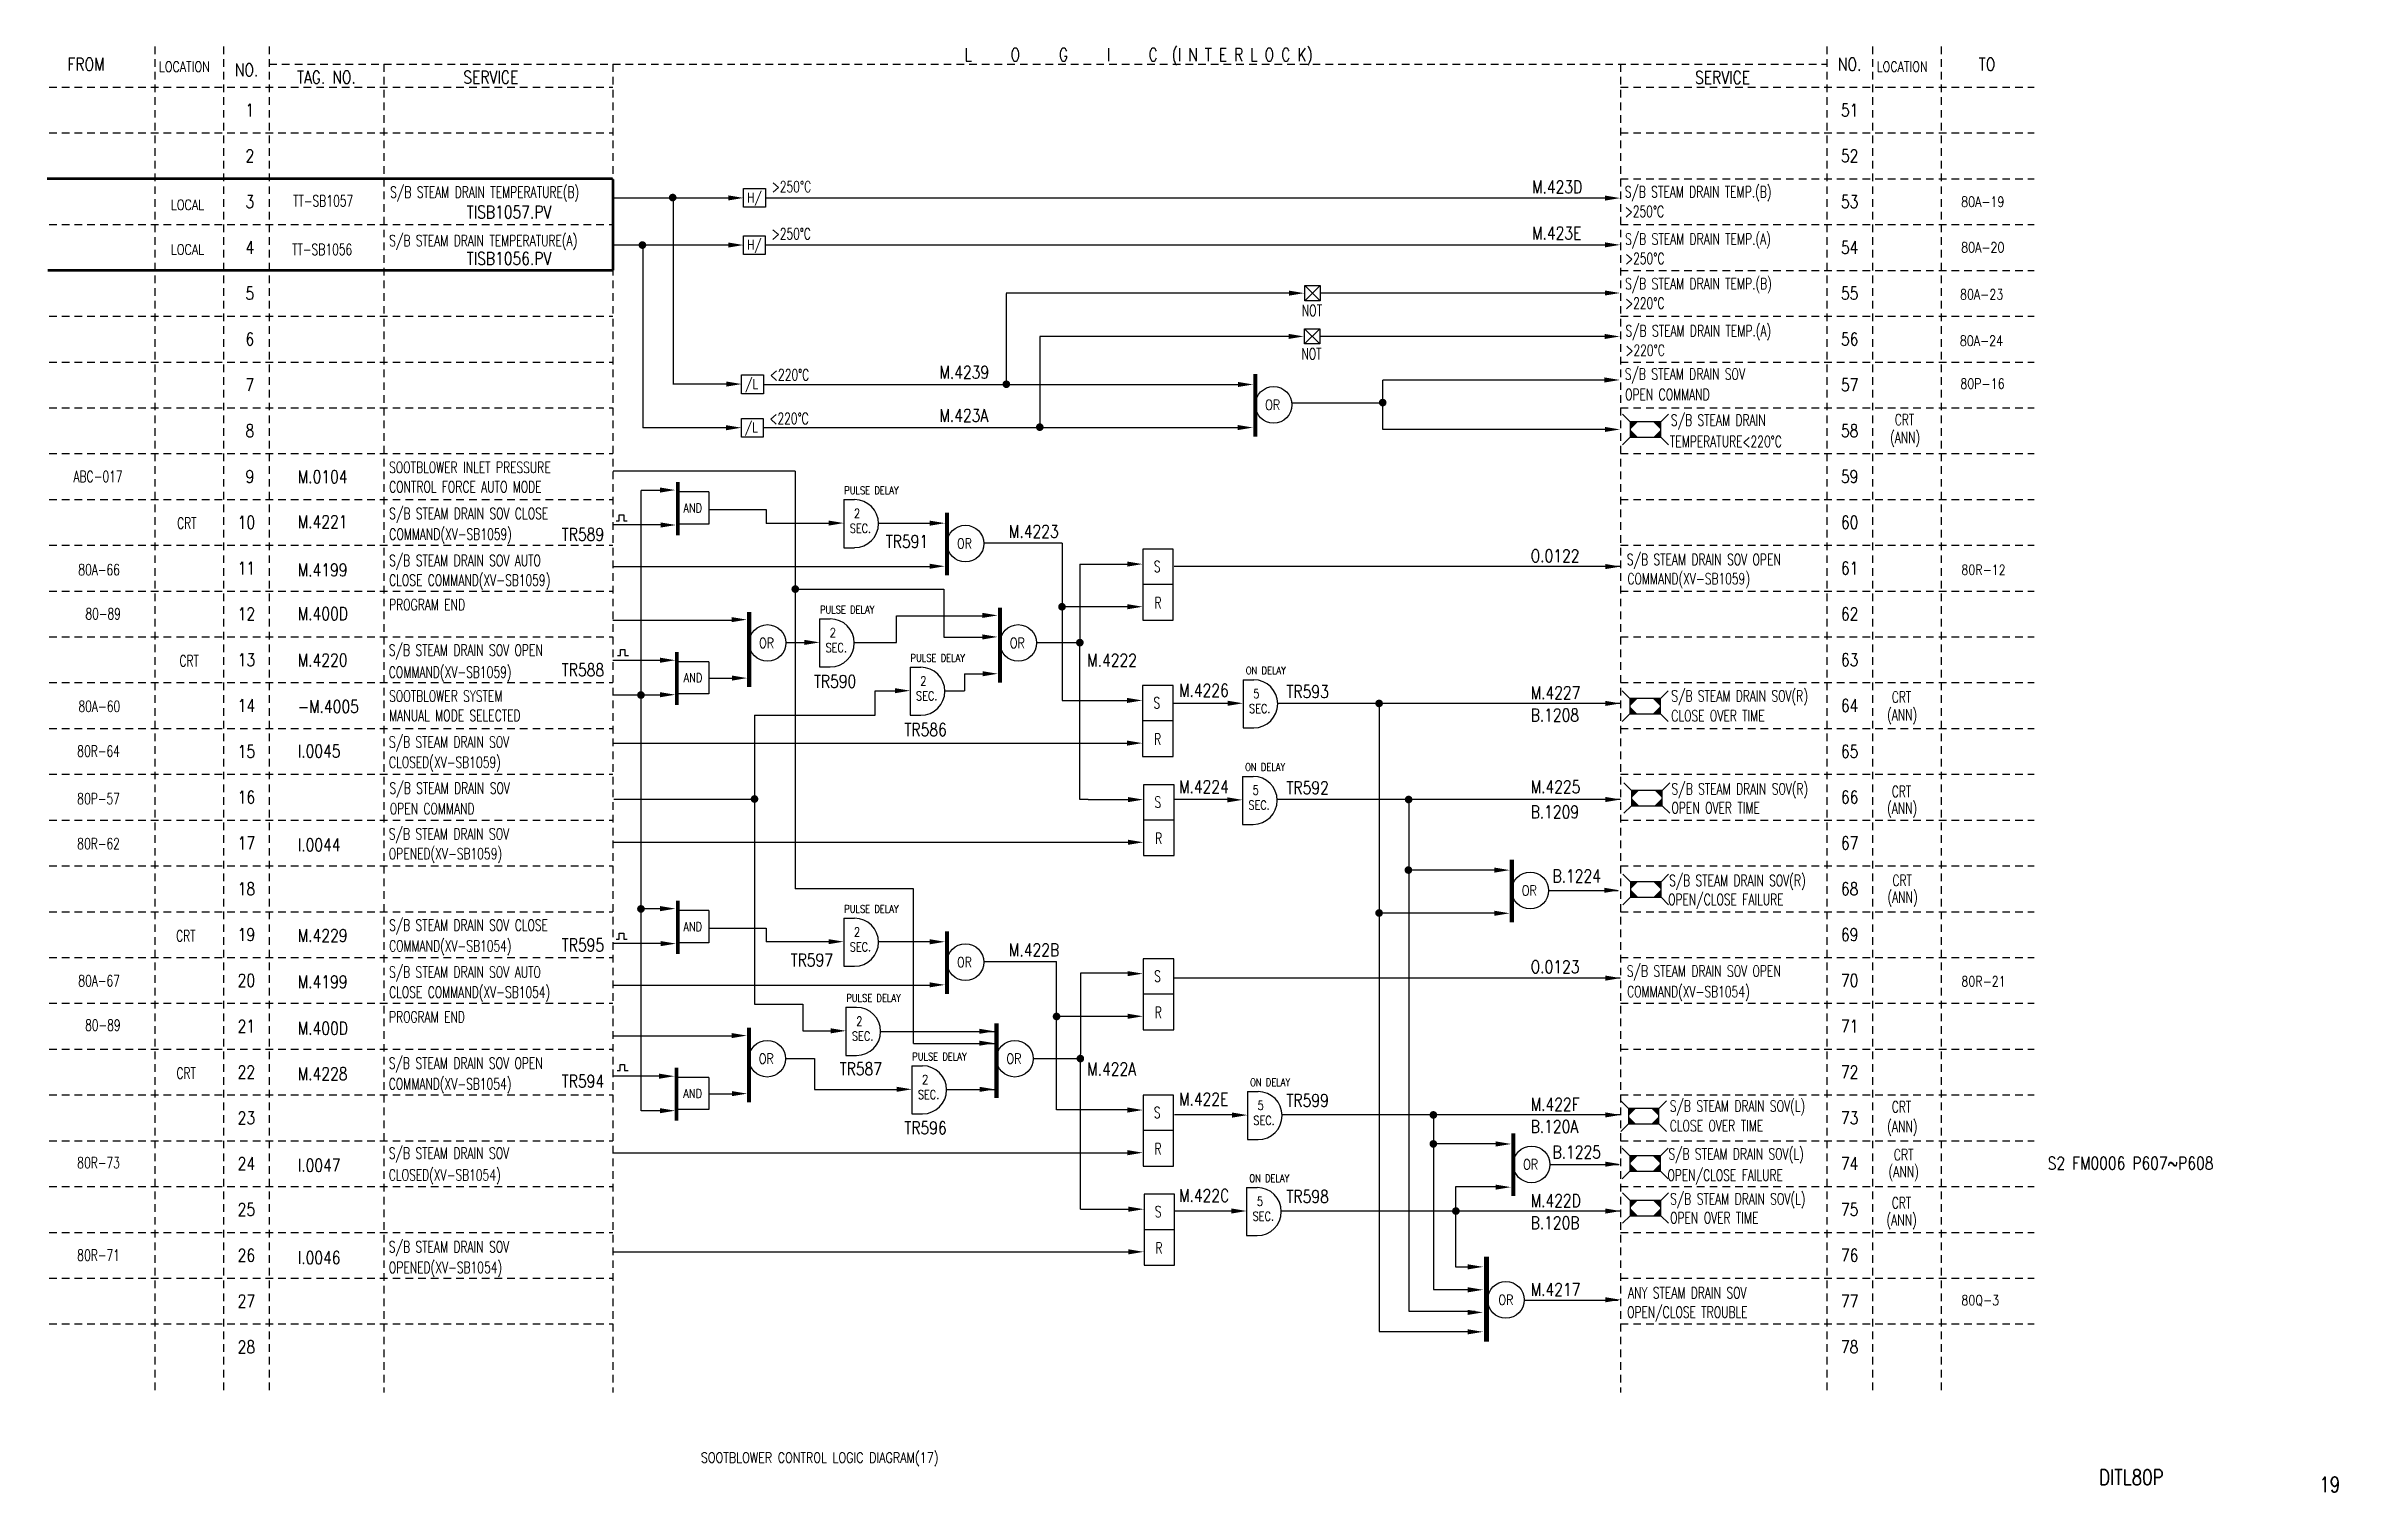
# Model space of a CAD drawing. Extents: x 10 to 460, y -301 to -17.
import ezdxf
from ezdxf.enums import TextEntityAlignment as Align

# ---------------------------------------------------------------- set-up
doc = ezdxf.new("R2010")
doc.units = 0
doc.header["$MEASUREMENT"] = 0
doc.linetypes.add('CENTER', pattern=[20, 8.8, -1, 0.4, -1, 8.8])
doc.linetypes.add('HIDDEN', pattern=[4, 1.5, -1, 1.5])
for name, color, linetype in [('CEN', 1, 'CENTER'), ('CON', 4, 'CONTINUOUS'), ('DCS', 7, 'CONTINUOUS'), ('HID', 2, 'HIDDEN')]:
    doc.layers.add(name, color=color, linetype=linetype)
doc.styles.add('ROMANS', font='romans', dxfattribs={"width": 0.8})

msp = doc.modelspace()

# ---------------------------------------------------------------- texts
at = {"layer": 'CON', "style": 'ROMANS'}
for s, height, width, p in [('L     O     G     I     C  (I N T E R L O C K)', 2.5, 0.8, (224.63, -18.86)), ('FROM', 2.5, 0.8, (17.84, -20.57)), ('NO.', 2.5, 0.8, (49.39, -21.68)), ('TAG. NO. ', 2.5, 0.8, (65.75, -23.12)), ('SERVICE', 2.5, 0.8, (97.36, -23.12)), ('SERVICE', 2.5, 0.8, (339.37, -23.16)), ('NO.', 2.5, 0.8, (364.34, -20.57)), ('TO', 2.5, 0.8, (391.34, -20.57)), (' 1', 2.5, 0.8, (49.34, -29.57)), ('51', 2.5, 0.8, (364.34, -29.57)), (' 2', 2.5, 0.8, (49.34, -38.57)), ('52', 2.5, 0.8, (364.34, -38.57)), (' 3', 2.5, 0.8, (49.34, -47.57)), ('TT-SB1057', 2.2, 0.7, (64.42, -47.42)), ('53', 2.5, 0.8, (364.34, -47.57)), (' 4', 2.5, 0.8, (49.34, -56.57)), ('TT-SB1056', 2.2, 0.7, (64.23, -56.95)), ('54', 2.5, 0.8, (364.34, -56.57)), (' 5', 2.5, 0.8, (49.34, -65.57)), ('55', 2.5, 0.8, (364.34, -65.57)), (' 6', 2.5, 0.8, (49.34, -74.57)), ('56', 2.5, 0.8, (364.34, -74.57)), (' 7', 2.5, 0.8, (49.34, -83.57)), ('57', 2.5, 0.8, (364.34, -83.57)), ('OR', 2, 0.8, (250.97, -87.49)), (' 8', 2.5, 0.8, (49.34, -92.57)), ('58', 2.5, 0.8, (364.34, -92.57)), (' 9', 2.5, 0.8, (49.34, -101.57)), ('59', 2.5, 0.8, (364.34, -101.57)), ('AND', 1.75, 0.8, (137.03, -107.76)), ('10', 2.5, 0.8, (49.34, -110.57)), ('60', 2.5, 0.8, (364.34, -110.57)), ('OR', 2, 0.8, (190.43, -114.74)), ('11', 2.5, 0.8, (49.34, -119.57)), ('S', 2.2, 0.7, (228.27, -119.25)), ('61', 2.5, 0.8, (364.34, -119.57)), ('R', 2.2, 0.7, (228.43, -126.39)), ('12', 2.5, 0.8, (49.34, -128.57)), ('PULSE DELAY', 1.5, 0.8, (167.39, -127.72)), ('62', 2.5, 0.8, (364.34, -128.57)), ('OR', 2, 0.8, (151.54, -134.27)), ('SEC.', 1.75, 0.8, (165.23, -135.19)), ('2', 1.8, 0.8, (164.57, -132.26)), ('OR', 2, 0.8, (200.81, -134.27)), ('13', 2.5, 0.8, (49.34, -137.57)), ('PULSE DELAY', 1.5, 0.8, (185.18, -137.21)), ('ON DELAY', 1.5, 0.8, (249.63, -139.68)), ('63', 2.5, 0.8, (364.34, -137.57)), ('AND', 1.75, 0.8, (137.08, -141.11)), ('SEC.', 1.75, 0.8, (183.02, -144.68)), ('2', 1.8, 0.8, (182.36, -141.75)), ('5', 1.8, 0.8, (247.78, -144.22)), ('14', 2.5, 0.8, (49.34, -146.57)), ('S', 2.2, 0.7, (228.22, -146.05)), ('SEC.', 1.75, 0.8, (248.44, -147.16)), ('64', 2.5, 0.8, (364.34, -146.57)), ('R', 2.2, 0.7, (228.39, -153.19)), ('15', 2.5, 0.8, (49.34, -155.57)), ('65', 2.5, 0.8, (364.34, -155.57)), ('ON DELAY', 1.5, 0.8, (249.51, -158.66)), ('16', 2.5, 0.8, (49.34, -164.57)), ('S', 2.2, 0.7, (228.43, -165.53)), ('SEC.', 1.75, 0.8, (248.32, -166.13)), ('5', 1.8, 0.8, (247.66, -163.19)), ('66', 2.5, 0.8, (364.34, -164.57)), ('17', 2.5, 0.8, (49.34, -173.57)), ('R', 2.2, 0.7, (228.59, -172.67)), ('67', 2.5, 0.8, (364.34, -173.57)), ('18', 2.5, 0.8, (49.34, -182.57)), ('OR', 2, 0.8, (301.39, -182.91)), ('68', 2.5, 0.8, (364.34, -182.57)), ('AND', 1.75, 0.8, (137.03, -190.01)), ('19', 2.5, 0.8, (49.34, -191.57)), ('69', 2.5, 0.8, (364.34, -191.57)), ('OR', 2, 0.8, (190.43, -196.99)), ('20', 2.5, 0.8, (49.34, -200.57)), ('S', 2.2, 0.7, (228.35, -199.72)), ('70', 2.5, 0.8, (364.34, -200.57)), ('PULSE DELAY', 1.5, 0.8, (172.57, -204.04)), ('R', 2.2, 0.7, (228.51, -206.86)), ('21', 2.5, 0.8, (49.34, -209.57)), ('SEC.', 1.75, 0.8, (170.42, -211.51)), ('2', 1.8, 0.8, (169.76, -208.58)), ('71', 2.5, 0.8, (364.34, -209.57)), ('OR', 2, 0.8, (151.48, -215.95)), ('PULSE DELAY', 1.5, 0.8, (185.52, -215.53)), ('OR', 2, 0.8, (200.14, -215.95)), ('22', 2.5, 0.8, (49.34, -218.57)), ('2', 1.8, 0.8, (182.71, -220.07)), ('ON DELAY', 1.5, 0.8, (250.48, -220.59)), ('72', 2.5, 0.8, (364.34, -218.57)), ('AND', 1.75, 0.8, (137.02, -222.79)), ('SEC.', 1.75, 0.8, (183.37, -223)), ('5', 1.8, 0.8, (248.63, -225.13)), ('23', 2.5, 0.8, (49.34, -227.57)), ('S', 2.2, 0.7, (228.3, -226.52)), ('SEC.', 1.75, 0.8, (249.29, -228.07)), ('73', 2.5, 0.8, (364.34, -227.57)), ('R', 2.2, 0.7, (228.47, -233.66)), ('24', 2.5, 0.8, (49.34, -236.57)), ('ON DELAY', 1.5, 0.8, (250.32, -239.44)), ('OR', 2, 0.8, (301.65, -236.72)), ('74', 2.5, 0.8, (364.34, -236.57)), ('5', 1.8, 0.8, (248.48, -243.98)), ('25', 2.5, 0.8, (49.34, -245.57)), ('S', 2.2, 0.7, (228.51, -246)), ('SEC.', 1.75, 0.8, (249.13, -246.91)), ('75', 2.5, 0.8, (364.34, -245.57)), ('R', 2.2, 0.7, (228.67, -253.14)), ('26', 2.5, 0.8, (49.34, -254.57)), ('76', 2.5, 0.8, (364.34, -254.57)), ('27', 2.5, 0.8, (49.34, -263.57)), ('OR', 2, 0.8, (296.8, -263.34)), ('77', 2.5, 0.8, (364.34, -263.57)), ('28', 2.5, 0.8, (49.34, -272.57)), ('78', 2.5, 0.8, (364.34, -272.57))]:
    msp.add_text(s, height=height, dxfattribs=dict(at, width=width)).set_placement(p, align=Align.MIDDLE)
for s, height, width, p in [('LOCATION', 2, 0.8, (32.15, -22.64)), ('LOCATION', 2, 0.8, (369.65, -22.64)), ('S/B STEAM DRAIN TEMPERATURE(B)', 2.2, 0.7, (77.6, -47.45)), ('S/B STEAM DRAIN TEMP.(B)', 2.2, 0.7, (320.15, -47.41)), ('LOCAL', 2, 0.8, (34.52, -49.79)), ('>250%%dC', 2.2, 0.7, (320.15, -51.24)), ('80A-19', 2, 0.8, (386.24, -49.18)), ('S/B STEAM DRAIN TEMPERATURE(A)', 2.2, 0.7, (77.41, -56.98)), ('S/B STEAM DRAIN TEMP.(A)', 2.2, 0.7, (320.22, -56.67)), ('LOCAL', 2, 0.8, (34.52, -58.56)), ('>250%%dC', 2.2, 0.7, (320.22, -60.49)), ('80A-20', 2, 0.8, (386.24, -58.15)), ('S/B STEAM DRAIN TEMP.(B)', 2.2, 0.7, (320.22, -65.44)), ('>220%%dC', 2.2, 0.7, (320.22, -69.27)), ('80A-23', 2, 0.8, (386.02, -67.39)), ('NOT', 2.2, 0.7, (256.72, -70.72)), ('S/B STEAM DRAIN TEMP.(A)', 2.2, 0.7, (320.29, -74.7)), ('NOT', 2.2, 0.7, (256.64, -79.22)), ('>220%%dC', 2.2, 0.7, (320.29, -78.53)), ('80A-24', 2, 0.8, (385.98, -76.49)), ('S/B STEAM DRAIN SOV', 2.2, 0.7, (320.16, -83.19)), ('OPEN COMMAND', 2.2, 0.7, (320.21, -87.23)), ('80P-16', 2, 0.8, (386.08, -84.93)), ('S/B STEAM DRAIN', 2.2, 0.7, (329.23, -92.24)), ('CRT', 2.2, 0.7, (373.22, -92.15)), ('TEMPERATURE<220%%DC', 2.2, 0.7, (329.03, -96.46)), ('(ANN)', 2.2, 0.7, (372.27, -95.68)), ('SOOTBLOWER INLET PRESSURE', 2.2, 0.7, (77.39, -101.53)), ('ABC-017', 2.2, 0.7, (15.38, -103.32)), ('CONTROL FORCE AUTO MODE', 2.2, 0.7, (77.39, -105.37)), ('S/B STEAM DRAIN SOV CLOSE', 2.2, 0.7, (77.42, -110.61)), ('CRT', 2.2, 0.7, (35.74, -112.5)), ('COMMAND(XV-SB1059)', 2.2, 0.7, (77.42, -114.65)), ('S/B STEAM DRAIN SOV AUTO', 2.2, 0.7, (77.39, -119.84)), ('S/B STEAM DRAIN SOV OPEN', 2.2, 0.7, (320.58, -119.65)), ('80A-66', 2.2, 0.7, (16.32, -121.64)), ('CLOSE COMMAND(XV-SB1059)', 2.2, 0.7, (77.39, -123.69)), ('COMMAND(XV-SB1059)', 2.2, 0.7, (320.68, -123.41)), ('80R-12', 2, 0.8, (386.29, -121.5)), ('PROGRAM END', 2.2, 0.7, (77.39, -128.51)), ('80-89', 2.2, 0.7, (17.7, -130.3)), ('S/B STEAM DRAIN SOV OPEN', 2.2, 0.7, (77.34, -137.44)), ('CRT', 2.2, 0.7, (36.19, -139.53)), ('COMMAND(XV-SB1059)', 2.2, 0.7, (77.34, -141.76)), ('SOOTBLOWER SYSTEM', 2.2, 0.7, (77.4, -146.46)), ('S/B STEAM DRAIN SOV(R)', 2.2, 0.7, (329.3, -146.45)), ('CRT', 2.2, 0.7, (372.63, -146.65)), ('80A-60', 2.2, 0.7, (16.36, -148.47)), ('MANUAL MODE SELECTED', 2.2, 0.7, (77.4, -150.3)), ('CLOSE OVER TIME', 2.2, 0.7, (329.3, -150.32)), ('(ANN)', 2.2, 0.7, (371.68, -150.17)), ('S/B STEAM DRAIN SOV', 2.2, 0.7, (77.36, -155.5)), ('80R-64', 2.2, 0.7, (16.12, -157.28)), ('CLOSED(XV-SB1059)', 2.2, 0.7, (77.36, -159.48)), ('S/B STEAM DRAIN SOV', 2.2, 0.7, (77.48, -164.55)), ('S/B STEAM DRAIN SOV(R)', 2.2, 0.7, (329.35, -164.72)), ('80P-57', 2.2, 0.7, (16.12, -166.62)), ('OPEN COMMAND', 2.2, 0.7, (77.53, -168.6)), ('OPEN OVER TIME', 2.2, 0.7, (329.34, -168.42)), ('(ANN)', 2.2, 0.7, (371.68, -168.49)), ('CRT', 2.2, 0.7, (372.63, -165.2)), ('S/B STEAM DRAIN SOV', 2.2, 0.7, (77.34, -173.56)), ('80R-62', 2.2, 0.7, (16.12, -175.46)), ('OPENED(XV-SB1059)', 2.2, 0.7, (77.34, -177.43)), ('S/B STEAM DRAIN SOV(R)', 2.2, 0.7, (328.85, -182.72)), ('CRT', 2.2, 0.7, (372.73, -182.67)), ('OPEN/CLOSE FAILURE', 2.2, 0.7, (328.66, -186.42)), ('(ANN)', 2.2, 0.7, (371.77, -185.96)), ('S/B STEAM DRAIN SOV CLOSE', 2.2, 0.7, (77.37, -191.46)), ('CRT', 2.2, 0.7, (35.52, -193.58)), ('COMMAND(XV-SB1054)', 2.2, 0.7, (77.37, -195.56)), ('S/B STEAM DRAIN SOV AUTO', 2.2, 0.7, (77.38, -200.69)), ('S/B STEAM DRAIN SOV OPEN', 2.2, 0.7, (320.57, -200.49)), ('80A-67', 2.2, 0.7, (16.32, -202.4)), ('CLOSE COMMAND(XV-SB1054)', 2.2, 0.7, (77.38, -204.64)), ('COMMAND(XV-SB1054)', 2.2, 0.7, (320.62, -204.54)), ('80R-21', 2, 0.8, (386.29, -202.35)), ('PROGRAM END', 2.2, 0.7, (77.36, -209.51)), ('80-89', 2.2, 0.7, (17.65, -211.12)), ('S/B STEAM DRAIN SOV OPEN', 2.2, 0.7, (77.33, -218.59)), ('CRT', 2.2, 0.7, (35.6, -220.57)), ('COMMAND(XV-SB1054)', 2.2, 0.7, (77.33, -222.66)), ('S/B STEAM DRAIN SOV(L)', 2.2, 0.7, (329.01, -227.01)), ('CRT', 2.2, 0.7, (372.63, -227.17)), ('CLOSE OVER TIME', 2.2, 0.7, (329.01, -230.88)), ('(ANN)', 2.2, 0.7, (371.73, -231.03)), ('S/B STEAM DRAIN SOV', 2.2, 0.7, (77.34, -236.27)), ('S/B STEAM DRAIN SOV(L)', 2.2, 0.7, (328.73, -236.43)), ('CRT', 2.2, 0.7, (373.04, -236.57)), ('80R-73', 2.2, 0.7, (16.12, -238.13)), ('CLOSED(XV-SB1054)', 2.2, 0.7, (77.34, -240.56)), ('OPEN/CLOSE FAILURE', 2.2, 0.7, (328.54, -240.59)), ('(ANN)', 2.2, 0.7, (371.99, -239.92)), ('S/B STEAM DRAIN SOV(L)', 2.2, 0.7, (329.07, -245.27)), ('CRT', 2.2, 0.7, (372.63, -246.05)), ('OPEN OVER TIME', 2.2, 0.7, (329.06, -248.98)), ('(ANN)', 2.2, 0.7, (371.59, -249.4)), ('S/B STEAM DRAIN SOV', 2.2, 0.7, (77.35, -254.69)), ('80R-71', 2.2, 0.7, (16.12, -256.31)), ('OPENED(XV-SB1054)', 2.2, 0.7, (77.35, -258.72)), ('ANY STEAM DRAIN SOV', 2.2, 0.7, (320.79, -263.7)), ('OPEN/CLOSE TROUBLE', 2.2, 0.7, (320.6, -267.52)), ('80Q-3', 2, 0.8, (386.29, -265.01))]:
    msp.add_text(s, height=height, dxfattribs=dict(at, width=width)).set_placement(p, align=Align.BOTTOM_LEFT)
at = {"layer": 'CON', "lineweight": 9, "style": 'ROMANS', "width": 0.7}
for s, p in [('>250%%dC ', (152.57, -45.72)), ('>250%%dC', (152.54, -54.97)), ('<220%%dC', (152.2, -82.69)), ('<220%%dC', (152.1, -91.27))]:
    msp.add_text(s, height=2.2, dxfattribs=at).set_placement(p)
at = {"layer": 'CON', "linetype": 'ByBlock', "style": 'ROMANS', "width": 0.8}
for s, p in [('H/', (147.73, -47.71)), ('H/', (147.71, -56.97)), ('/L', (147.34, -84.34)), ('/L', (147.28, -92.87))]:
    msp.add_text(s, height=1.9, dxfattribs=at).set_placement(p)
at = {"layer": 'CON', "color": 4, "style": 'ROMANS', "width": 0.8}
for s, height, p in [('PULSE DELAY', 1.5, (172.15, -104.28)), ('2', 1.8, (169.33, -108.81)), ('SEC.', 1.75, (169.99, -111.75)), ('PULSE DELAY', 1.5, (172.15, -186.52)), ('SEC.', 1.75, (169.99, -193.99)), ('2', 1.8, (169.33, -191.06))]:
    msp.add_text(s, height=height, dxfattribs=at).set_placement(p, align=Align.MIDDLE)
at = {"layer": 'CON', "lineweight": 9, "style": 'ROMANS', "width": 0.8}
msp.add_text('SOOTBLOWER CONTROL LOGIC DIAGRAM(17)', height=2, dxfattribs=at).set_placement((138.65, -294.33), align=Align.MIDDLE_LEFT)
for s, p in [('DITL80P', (413.37, -300.59)), ('19', (456.61, -302.02))]:
    msp.add_text(s, height=3, dxfattribs=at).set_placement(p, align=Align.BOTTOM_LEFT)
at = {"layer": 'DCS', "style": 'ROMANS', "width": 0.8}
for s, p in [('M.423D', (301.94, -46.67)), ('TISB1057.PV', (92.63, -51.61)), ('M.423E', (301.94, -55.73)), ('TISB1056.PV', (92.63, -60.74)), ('M.4239', (185.5, -83.09)), ('M.423A', (185.5, -91.56)), ('M.0104', (59.44, -103.61)), ('M.4221', (59.44, -112.45)), ('TR589', (111.31, -114.94)), ('M.4223', (199.16, -114.35)), ('TR591', (174.97, -116.33)), ('O.0122', (301.66, -119.15)), ('M.4199', (59.44, -121.93)), ('M.400D', (59.44, -130.51)), ('M.4220', (59.44, -139.63)), ('TR588', (111.31, -141.56)), ('M.4222', (214.54, -139.67)), ('TR590', (160.85, -143.82)), ('M.4226', (232.58, -145.58)), ('TR593', (253.69, -145.83)), ('M.4227', (301.66, -146.05)), ('-M.4005', (59.44, -148.75)), ('B.1208', (301.66, -150.44)), ('TR586', (178.64, -153.31)), ('I.0045', (59.44, -157.51)), ('M.4224', (232.58, -164.52)), ('TR592', (253.69, -164.71)), ('M.4225', (301.66, -164.53)), ('B.1209', (301.66, -169.47)), ('I.0044', (59.44, -175.94)), ('B.1224', (305.96, -182.06)), ('M.4229', (59.44, -193.74)), ('TR595', (111.31, -195.62)), ('M.422B', (199.16, -196.59)), ('TR597', (156.28, -198.57)), ('O.0123', (301.66, -199.89)), ('M.4199', (59.44, -202.85)), ('M.400D', (59.44, -211.97)), ('M.4228', (59.44, -220.91)), ('TR594', (111.31, -222.38)), ('TR587', (165.91, -219.94)), ('M.422A', (214.54, -219.98)), ('M.422E', (232.58, -225.89)), ('TR599', (253.69, -226.15)), ('M.422F', (301.66, -226.92)), ('TR596', (178.62, -231.55)), ('B.120A', (301.66, -231.28)), ('B.1225', (305.96, -236.3)), ('I.0047', (59.44, -238.89)), ('M.422C', (232.58, -244.84)), ('TR598', (253.69, -245.02)), ('M.422D', (301.66, -245.85)), ('B.120B', (301.66, -250.2)), ('I.0046', (59.44, -257.04)), ('M.4217', (301.66, -263.29))]:
    msp.add_text(s, height=2.5, dxfattribs=at).set_placement(p, align=Align.BOTTOM_LEFT)
at = {"layer": 'DCS', "lineweight": 15, "style": 'ROMANS', "width": 0.8}
msp.add_text('S2 FM0006 P607~P608', height=2.5, dxfattribs=at).set_placement((403.25, -238.49), align=Align.BOTTOM_LEFT)

# ---------------------------------------------------------------- blocks, each defined once
blk = doc.blocks.new('LEADER')
at = {"layer": 'CON'}
blk.add_solid([(0.85, -0.57), (0.85, -1.57), (3.85, -1.07)], dxfattribs=at)

# ---------------------------------------------------------------- linework, layer by layer
at = {"layer": 'CEN', "const_width": 0.5}
for points in [[(10.19, -43.04), (121.3, -43.04)], [(121.36, -61.08), (121.36, -43.17)], [(10.27, -61.06), (121.38, -61.06)]]:
    msp.add_lwpolyline(points, dxfattribs=at)
at = {"layer": 'CON'}
for p, q in [((145.08, -46.85), (121.34, -46.85)), ((133.17, -46.86), (133.17, -83.42)), ((317.74, -46.86), (151.3, -46.86)), ((145.06, -56.11), (121.34, -56.11)), ((127.21, -56.11), (127.21, -92)), ((151.26, -56.06), (317.47, -56.06)), ((255.66, -65.54), (198.64, -65.54)), ((198.64, -65.61), (198.64, -83.52)), ((257.3, -64.02), (260.3, -64.02)), ((260.3, -64.02), (257.3, -67.02)), ((257.3, -64.02), (260.3, -67.02)), ((257.3, -67.02), (257.3, -64.02)), ((260.3, -67.02), (257.3, -67.02)), ((260.3, -64.02), (260.3, -67.02)), ((316.98, -65.52), (260.35, -65.52)), ((255.66, -74.06), (205.23, -74.06)), ((205.23, -74.06), (205.23, -91.91)), ((257.22, -72.52), (260.22, -72.52)), ((260.22, -72.52), (257.22, -75.52)), ((257.22, -72.52), (260.22, -75.52)), ((257.22, -75.52), (257.22, -72.52)), ((260.22, -75.52), (257.22, -75.52)), ((260.22, -72.52), (260.22, -75.52)), ((317, -74.06), (260.23, -74.06)), ((144.83, -83.42), (133.11, -83.42)), ((150.92, -83.52), (245.25, -83.52)), ((272.63, -92.33), (272.63, -82.61)), ((317.48, -82.61), (272.63, -82.61)), ((254.85, -87.06), (272.63, -87.06)), ((321.24, -90.84), (319.74, -89.34)), ((327.24, -90.84), (328.74, -89.34)), ((144.56, -92), (127.21, -92)), ((150.92, -91.91), (245.25, -91.91)), ((317.57, -92.33), (272.63, -92.33)), ((321.24, -93.84), (319.74, -95.34)), ((321.24, -90.84), (321.24, -93.84)), ((327.24, -90.84), (321.24, -90.84)), ((321.24, -93.84), (327.24, -93.84)), ((327.24, -93.84), (327.24, -90.84)), ((327.24, -93.84), (328.74, -95.34)), ((157.18, -100.55), (121.4, -100.55)), ((157.18, -100.55), (157.18, -182.57)), ((131.87, -104.29), (126.89, -104.29)), ((126.89, -226.19), (126.89, -104.29)), ((140.18, -104.61), (133.84, -104.61)), ((140.18, -104.61), (140.18, -110.91)), ((140.23, -108.07), (151.47, -108.07)), ((151.47, -108.07), (151.47, -110.77)), ((132.35, -111.09), (121.4, -111.09)), ((121.97, -110.26), (122.61, -110.26)), ((122.61, -109.08), (123.47, -109.08)), ((122.61, -110.26), (122.61, -109.08)), ((123.47, -109.08), (123.47, -110.26)), ((123.47, -110.26), (124.18, -110.26)), ((140.18, -110.91), (133.84, -110.91)), ((164.65, -110.77), (151.47, -110.77)), ((185.36, -110.77), (173.55, -110.77)), ((194.22, -114.63), (209.59, -114.63)), ((209.6, -114.64), (209.6, -145.59)), ((225.47, -115.84), (225.47, -129.78)), ((231.46, -115.84), (225.47, -115.84)), ((231.46, -129.78), (231.46, -115.84)), ((213.07, -118.78), (223, -118.78)), ((213.09, -118.78), (213.09, -134.21)), ((319.34, -119.26), (231.62, -119.26)), ((157.18, -123.69), (186.36, -123.69)), ((186.36, -123.69), (186.36, -133.16)), ((231.46, -122.8), (225.47, -122.8)), ((121.34, -129.76), (146.13, -129.76)), ((161.96, -129.54), (164.06, -129.54)), ((161.96, -129.54), (161.96, -138.99)), ((177.04, -128.91), (195.39, -128.91)), ((177.04, -134.2), (177.04, -128.91)), ((209.63, -127.1), (223.26, -127.1)), ((225.47, -129.78), (231.46, -129.78)), ((155.32, -134.2), (160.1, -134.2)), ((168.77, -134.2), (177.04, -134.2)), ((186.36, -133.16), (195.39, -133.16)), ((204.58, -134.2), (213.09, -134.2)), ((213.07, -165.03), (213.07, -134.18)), ((131.92, -137.71), (121.35, -137.71)), ((122.23, -136.76), (122.87, -136.76)), ((122.87, -135.58), (123.73, -135.58)), ((122.87, -136.76), (122.87, -135.58)), ((123.73, -135.58), (123.73, -136.76)), ((123.73, -136.76), (124.44, -136.76)), ((140.23, -137.96), (133.88, -137.96)), ((140.23, -137.96), (140.23, -144.26)), ((161.96, -138.99), (164.06, -138.99)), ((179.75, -139.03), (181.85, -139.03)), ((179.75, -139.03), (179.75, -148.48)), ((140.23, -141.19), (145.99, -141.19)), ((172.89, -143.69), (177.89, -143.69)), ((172.89, -148.45), (172.89, -143.69)), ((186.57, -143.69), (190.41, -143.69)), ((190.41, -140.34), (195.25, -140.34)), ((190.41, -140.34), (190.41, -143.69)), ((225.43, -142.64), (225.43, -156.57)), ((231.42, -142.64), (225.43, -142.64)), ((231.42, -156.57), (231.42, -142.64)), ((245.16, -141.5), (247.26, -141.5)), ((245.16, -141.5), (245.16, -150.95)), ((321.16, -145.2), (319.66, -143.7)), ((327.16, -145.2), (328.66, -143.7)), ((131.83, -144.51), (121.38, -144.51)), ((140.23, -144.26), (133.88, -144.26)), ((149.18, -148.45), (149.18, -205.22)), ((149.18, -148.45), (172.89, -148.45)), ((179.75, -148.48), (181.85, -148.48)), ((209.63, -145.59), (223.49, -145.59)), ((243.66, -146.15), (231.5, -146.15)), ((319.34, -146.15), (251.99, -146.15)), ((271.9, -145.93), (271.9, -269.56)), ((321.16, -148.2), (319.66, -149.7)), ((321.16, -145.2), (321.16, -148.2)), ((327.16, -145.2), (321.16, -145.2)), ((321.16, -148.2), (327.16, -148.2)), ((327.16, -148.2), (327.16, -145.2)), ((327.16, -148.2), (328.66, -149.7)), ((231.42, -149.6), (225.43, -149.6)), ((245.16, -150.95), (247.26, -150.95)), ((121.34, -153.95), (222.58, -153.95)), ((225.43, -156.57), (231.42, -156.57)), ((225.63, -162.12), (225.63, -176.05)), ((231.62, -162.12), (225.63, -162.12)), ((231.62, -176.05), (231.62, -162.12)), ((245.05, -160.48), (247.15, -160.48)), ((245.05, -160.48), (245.05, -169.93)), ((321.5, -163.24), (320, -161.74)), ((327.5, -163.24), (329, -161.74)), ((121.54, -164.99), (149.13, -164.99)), ((214.7, -165.03), (213.07, -165.03)), ((214.7, -165.03), (223.16, -165.03)), ((243.66, -165.03), (231.65, -165.03)), ((319.34, -165.03), (251.85, -165.03)), ((277.71, -164.81), (277.71, -265.58)), ((321.5, -166.24), (320, -167.74)), ((321.5, -163.24), (321.5, -166.24)), ((327.5, -163.24), (321.5, -163.24)), ((321.5, -166.24), (327.5, -166.24)), ((327.5, -166.24), (327.5, -163.24)), ((327.5, -166.24), (329, -167.74)), ((231.62, -169.08), (225.63, -169.08)), ((245.05, -169.93), (247.15, -169.93)), ((121.34, -173.38), (223.45, -173.38)), ((225.63, -176.05), (231.62, -176.05)), ((295.42, -178.9), (277.52, -178.9)), ((321.28, -181.2), (319.78, -179.7)), ((327.28, -181.2), (328.78, -179.7)), ((180.43, -182.57), (157.18, -182.57)), ((180.43, -212.94), (180.43, -182.57)), ((305.16, -182.9), (318.83, -182.9)), ((321.28, -184.2), (319.78, -185.7)), ((321.28, -181.2), (321.28, -184.2)), ((327.28, -181.2), (321.28, -181.2)), ((321.28, -184.2), (327.28, -184.2)), ((327.28, -184.2), (327.28, -181.2)), ((327.28, -184.2), (328.78, -185.7)), ((131.87, -186.54), (126.89, -186.54)), ((140.18, -186.86), (133.84, -186.86)), ((140.18, -186.86), (140.18, -193.16)), ((295.54, -187.33), (271.7, -187.33)), ((132.35, -193.33), (121.4, -193.33)), ((121.97, -192.5), (122.61, -192.5)), ((122.61, -191.32), (123.47, -191.32)), ((122.61, -192.5), (122.61, -191.32)), ((123.47, -191.32), (123.47, -192.5)), ((123.47, -192.5), (124.18, -192.5)), ((140.18, -193.16), (133.84, -193.16)), ((140.23, -190.32), (151.47, -190.32)), ((151.47, -190.32), (151.47, -193.02)), ((164.65, -193.02), (151.47, -193.02)), ((185.36, -193.02), (173.55, -193.02)), ((194.22, -196.87), (208.5, -196.87)), ((208.49, -226.03), (208.49, -196.87)), ((225.55, -196.31), (225.55, -210.25)), ((231.54, -196.31), (225.55, -196.31)), ((231.54, -210.25), (231.54, -196.31)), ((213.23, -199.16), (213.23, -215.06)), ((223.73, -199.16), (213.25, -199.16)), ((319.34, -200.12), (231.55, -200.12)), ((149.18, -205.22), (158.67, -205.22)), ((158.67, -205.22), (158.67, -210.47)), ((167.14, -205.86), (169.24, -205.86)), ((167.14, -205.86), (167.14, -215.31)), ((231.54, -203.27), (225.55, -203.27)), ((121.28, -211.44), (146.02, -211.44)), ((158.67, -210.47), (165.68, -210.47)), ((173.96, -210.6), (196.55, -210.6)), ((223.31, -207.69), (208.49, -207.69)), ((225.55, -210.25), (231.54, -210.25)), ((155.27, -215.94), (160.93, -215.94)), ((160.93, -215.94), (160.93, -222.02)), ((167.14, -215.31), (169.24, -215.31)), ((180.43, -212.94), (196.55, -212.94)), ((203.93, -215.94), (213.2, -215.94)), ((213.2, -245.52), (213.2, -215.04)), ((131.86, -219.39), (121.29, -219.39)), ((122.17, -218.29), (122.81, -218.29)), ((122.81, -217.11), (123.66, -217.11)), ((122.81, -218.29), (122.81, -217.11)), ((123.66, -217.11), (123.66, -218.29)), ((123.66, -218.29), (124.38, -218.29)), ((140.17, -219.64), (133.82, -219.64)), ((140.17, -219.64), (140.17, -225.94)), ((180.09, -217.35), (182.19, -217.35)), ((180.09, -217.35), (180.09, -226.8)), ((140.17, -222.87), (145.82, -222.87)), ((160.93, -222.02), (178.63, -222.02)), ((186.91, -222.02), (196.35, -222.02)), ((225.51, -223.11), (225.51, -237.04)), ((231.5, -223.11), (225.51, -223.11)), ((231.5, -237.04), (231.5, -223.11)), ((246.02, -222.41), (248.12, -222.41)), ((246.02, -222.41), (246.02, -231.86)), ((320.88, -225.75), (319.38, -224.25)), ((326.88, -225.75), (328.38, -224.25)), ((131.77, -226.19), (126.89, -226.19)), ((140.17, -225.94), (133.82, -225.94)), ((180.09, -226.8), (182.19, -226.8)), ((223.06, -226.03), (208.49, -226.03)), ((243.66, -227), (231.7, -227)), ((319.34, -227), (252.87, -227)), ((282.55, -226.78), (282.55, -261.31)), ((320.88, -228.75), (319.38, -230.25)), ((320.88, -225.75), (320.88, -228.75)), ((326.88, -225.75), (320.88, -225.75)), ((320.88, -228.75), (326.88, -228.75)), ((326.88, -228.75), (326.88, -225.75)), ((326.88, -228.75), (328.38, -230.25)), ((231.5, -230.07), (225.51, -230.07)), ((246.02, -231.86), (248.12, -231.86)), ((296.07, -232.71), (282.59, -232.71)), ((321.16, -235.05), (319.66, -233.55)), ((327.16, -235.05), (328.66, -233.55)), ((121.34, -234.45), (223.77, -234.45)), ((225.51, -237.04), (231.5, -237.04)), ((305.43, -236.71), (319, -236.71)), ((321.16, -238.05), (319.66, -239.55)), ((321.16, -235.05), (321.16, -238.05)), ((327.16, -235.05), (321.16, -235.05)), ((321.16, -238.05), (327.16, -238.05)), ((327.16, -238.05), (327.16, -235.05)), ((327.16, -238.05), (328.66, -239.55)), ((225.71, -242.59), (225.71, -256.52)), ((231.7, -242.59), (225.71, -242.59)), ((231.7, -256.52), (231.7, -242.59)), ((245.86, -241.26), (247.96, -241.26)), ((245.86, -241.26), (245.86, -250.71)), ((286.91, -241.14), (286.91, -256.87)), ((296.21, -241.14), (286.92, -241.14)), ((321.22, -243.8), (319.72, -242.3)), ((327.22, -243.8), (328.72, -242.3)), ((213.2, -245.52), (223.91, -245.52)), ((243.66, -245.89), (231.6, -245.89)), ((319.34, -245.89), (252.79, -245.89)), ((321.22, -246.8), (319.72, -248.3)), ((321.22, -243.8), (321.22, -246.8)), ((327.22, -243.8), (321.22, -243.8)), ((321.22, -246.8), (327.22, -246.8)), ((327.22, -246.8), (327.22, -243.8)), ((327.22, -246.8), (328.72, -248.3)), ((231.7, -249.55), (225.71, -249.55)), ((245.86, -250.71), (247.96, -250.71)), ((121.34, -253.89), (223.75, -253.89)), ((225.71, -256.52), (231.7, -256.52)), ((286.91, -256.87), (290.79, -256.87)), ((277.71, -265.58), (290.79, -265.58)), ((282.55, -261.31), (290.31, -261.31)), ((300.34, -263.38), (318.83, -263.38)), ((271.9, -269.56), (290.79, -269.56))]:
    msp.add_line(p, q, dxfattribs=at)
at = {"layer": 'CON', "color": 4}
for p, q in [((166.72, -106.1), (168.82, -106.1)), ((166.72, -106.1), (166.72, -115.55)), ((166.72, -115.55), (168.82, -115.55)), ((121.34, -119.26), (184.75, -119.26)), ((166.72, -188.34), (168.82, -188.34)), ((166.72, -188.34), (166.72, -197.79)), ((166.72, -197.79), (168.82, -197.79)), ((121.38, -201.51), (184.75, -201.51))]:
    msp.add_line(p, q, dxfattribs=at)
at = {"layer": 'CON'}
for points in [[(147.04, -44.99), (151.31, -44.99), (151.31, -48.67), (147.04, -48.67)], [(147.01, -54.25), (151.28, -54.25), (151.28, -57.93), (147.01, -57.93)], [(146.65, -81.62), (150.91, -81.62), (150.91, -85.3), (146.65, -85.3)], [(146.59, -90.15), (150.86, -90.15), (150.86, -93.83), (146.59, -93.83)]]:
    msp.add_lwpolyline(points, close=True, dxfattribs=at)
at = {"layer": 'CON', "const_width": 0.75}
for points in [[(132.73, -46.76, 1), (133.48, -46.76, 1)], [(126.78, -56.1, 1), (127.53, -56.1, 1)], [(198.28, -83.44, 1), (199.03, -83.44, 1)], [(272.22, -87.05, 1), (272.97, -87.05, 1)], [(204.85, -91.87, 1), (205.6, -91.87, 1)], [(156.81, -123.69, 1), (157.56, -123.69, 1)], [(209.21, -127.16, 1), (209.96, -127.16, 1)], [(212.72, -134.2, 1), (213.47, -134.2, 1)], [(126.49, -144.5, 1), (127.24, -144.5, 1)], [(271.52, -146.15, 1), (272.27, -146.15, 1)], [(148.8, -164.94, 1), (149.55, -164.94, 1)], [(277.31, -165.03, 1), (278.06, -165.03, 1)], [(277.27, -178.89, 1), (278.02, -178.89, 1)], [(126.49, -186.52, 1), (127.24, -186.52, 1)], [(271.51, -187.33, 1), (272.26, -187.33, 1)], [(208.14, -207.66, 1), (208.89, -207.66, 1)], [(212.82, -215.94, 1), (213.57, -215.94, 1)], [(282.18, -227, 1), (282.93, -227, 1)], [(282.17, -232.7, 1), (282.92, -232.7, 1)], [(286.6, -245.89, 1), (287.35, -245.89, 1)]]:
    msp.add_lwpolyline(points, format="xyb", close=True, dxfattribs=at)
at = {"layer": 'CON'}
for points, const_width in [([(247.56, -81.41), (247.56, -93.71)], 0.8), ([(134.12, -102.67), (134.12, -113.11)], 0.7), ([(187.02, -108.66), (187.02, -120.96)], 0.8), ([(148.13, -128.19), (148.13, -142.9)], 0.8), ([(197.39, -127.34), (197.39, -142.06)], 0.8), ([(133.93, -136.02), (133.93, -146.45)], 0.7), ([(297.97, -176.83), (297.97, -189.13)], 0.8), ([(134.12, -184.92), (134.12, -195.35)], 0.7), ([(187.02, -190.9), (187.02, -203.21)], 0.8), ([(148.07, -209.87), (148.07, -224.53)], 0.8), ([(196.72, -209.02), (196.72, -223.68)], 0.8), ([(133.87, -217.7), (133.87, -228.13)], 0.7), ([(298.24, -230.64), (298.24, -242.94)], 0.8), ([(292.97, -254.88), (292.97, -271.58)], 1)]:
    msp.add_lwpolyline(points, dxfattribs=dict(at, const_width=const_width))
for centre in [(251.16, -87.49), (190.62, -114.74), (151.73, -134.27), (200.99, -134.27), (301.57, -182.91), (190.62, -196.99), (151.67, -215.95), (200.32, -215.95), (301.84, -236.72), (296.8, -263.34)]:
    msp.add_circle(centre, 3.6, dxfattribs=at)
at = {"layer": 'CON', "color": 4}
for centre in [(168.82, -110.82), (168.82, -193.07)]:
    msp.add_arc(centre, 4.72, 270, 90, dxfattribs=at)
at = {"layer": 'CON'}
for centre in [(164.06, -134.26), (181.85, -143.75), (247.26, -146.23), (247.15, -165.2), (169.24, -210.59), (182.19, -222.07), (248.12, -227.14), (247.96, -245.99)]:
    msp.add_arc(centre, 4.72, 270, 90, dxfattribs=at)
at = {"layer": 'CON', "lineweight": 13}
for points in [[(144.04, -46.33), (144.04, -47.33), (147.04, -46.83)], [(144.01, -55.59), (144.01, -56.59), (147.01, -56.09)], [(143.67, -82.9), (143.67, -83.9), (146.67, -83.4)], [(143.58, -91.48), (143.58, -92.48), (146.58, -91.98)]]:
    msp.add_solid(points, dxfattribs=at)
at = {"layer": 'CON'}
for points in [[(316.25, -46.36), (316.25, -47.36), (319.25, -46.86)], [(316.25, -55.55), (316.25, -56.55), (319.25, -56.05)], [(316.24, -65.01), (316.24, -66.01), (319.24, -65.51)], [(316.2, -73.55), (316.2, -74.55), (319.2, -74.05)], [(244.14, -82.98), (244.14, -83.98), (247.14, -83.48)], [(316.17, -82.1), (316.17, -83.1), (319.17, -82.6)], [(244.11, -91.45), (244.11, -92.45), (247.11, -91.95)], [(316.25, -91.82), (316.25, -92.82), (319.25, -92.32)], [(322.74, -90.84), (321.24, -90.84), (321.24, -92.34)], [(321.24, -92.34), (321.24, -93.84), (322.74, -93.84)], [(325.74, -90.84), (327.24, -90.84), (327.24, -92.34)], [(327.24, -92.34), (327.24, -93.84), (325.74, -93.84)], [(130.63, -103.73), (130.63, -104.73), (133.63, -104.23)], [(130.75, -110.59), (130.75, -111.59), (133.75, -111.09)], [(183.6, -110.23), (183.6, -111.23), (186.6, -110.73)], [(222.41, -118.27), (222.41, -119.27), (225.41, -118.77)], [(316.34, -118.76), (316.34, -119.76), (319.34, -119.26)], [(144.68, -129.19), (144.68, -130.19), (147.68, -129.69)], [(193.94, -128.35), (193.94, -129.35), (196.94, -128.85)], [(222.41, -126.65), (222.41, -127.65), (225.41, -127.15)], [(158.96, -133.66), (158.96, -134.66), (161.96, -134.16)], [(193.94, -132.59), (193.94, -133.59), (196.94, -133.09)], [(130.63, -137.16), (130.63, -138.16), (133.63, -137.66)], [(130.62, -143.94), (130.62, -144.94), (133.62, -144.44)], [(144.73, -140.67), (144.73, -141.67), (147.73, -141.17)], [(176.75, -143.15), (176.75, -144.15), (179.75, -143.65)], [(193.99, -139.82), (193.99, -140.82), (196.99, -140.32)], [(222.37, -145.07), (222.37, -146.07), (225.37, -145.57)], [(242.16, -145.62), (242.16, -146.62), (245.16, -146.12)], [(316.34, -145.65), (316.34, -146.65), (319.34, -146.15)], [(322.66, -145.2), (321.16, -145.2), (321.16, -146.7)], [(321.16, -146.7), (321.16, -148.2), (322.66, -148.2)], [(325.66, -145.2), (327.16, -145.2), (327.16, -146.7)], [(327.16, -146.7), (327.16, -148.2), (325.66, -148.2)], [(222.37, -153.45), (222.37, -154.45), (225.37, -153.95)], [(222.58, -164.55), (222.58, -165.55), (225.58, -165.05)], [(242.05, -164.6), (242.05, -165.6), (245.05, -165.1)], [(316.34, -164.53), (316.34, -165.53), (319.34, -165.03)], [(323, -163.24), (321.5, -163.24), (321.5, -164.74)], [(321.5, -164.74), (321.5, -166.24), (323, -166.24)], [(326, -163.24), (327.5, -163.24), (327.5, -164.74)], [(327.5, -164.74), (327.5, -166.24), (326, -166.24)], [(222.58, -172.93), (222.58, -173.93), (225.58, -173.43)], [(294.56, -178.4), (294.56, -179.4), (297.56, -178.9)], [(316.12, -182.37), (316.12, -183.37), (319.12, -182.87)], [(322.78, -181.2), (321.28, -181.2), (321.28, -182.7)], [(321.28, -182.7), (321.28, -184.2), (322.78, -184.2)], [(325.78, -181.2), (327.28, -181.2), (327.28, -182.7)], [(327.28, -182.7), (327.28, -184.2), (325.78, -184.2)], [(130.63, -185.97), (130.63, -186.97), (133.63, -186.47)], [(294.52, -186.88), (294.52, -187.88), (297.52, -187.38)], [(130.75, -192.84), (130.75, -193.84), (133.75, -193.34)], [(183.6, -192.48), (183.6, -193.48), (186.6, -192.98)], [(222.49, -198.74), (222.49, -199.74), (225.49, -199.24)], [(316.34, -199.62), (316.34, -200.62), (319.34, -200.12)], [(222.49, -207.12), (222.49, -208.12), (225.49, -207.62)], [(144.67, -210.91), (144.67, -211.91), (147.67, -211.41)], [(164.14, -209.98), (164.14, -210.98), (167.14, -210.48)], [(193.33, -210.07), (193.33, -211.07), (196.33, -210.57)], [(193.33, -212.41), (193.33, -213.41), (196.33, -212.91)], [(130.44, -218.89), (130.44, -219.89), (133.44, -219.39)], [(144.73, -222.32), (144.73, -223.32), (147.73, -222.82)], [(177.09, -221.47), (177.09, -222.47), (180.09, -221.97)], [(193.38, -221.48), (193.38, -222.48), (196.38, -221.98)], [(130.58, -225.67), (130.58, -226.67), (133.58, -226.17)], [(222.45, -225.54), (222.45, -226.54), (225.45, -226.04)], [(243.02, -226.53), (243.02, -227.53), (246.02, -227.03)], [(316.34, -226.5), (316.34, -227.5), (319.34, -227)], [(322.38, -225.75), (320.88, -225.75), (320.88, -227.25)], [(320.88, -227.25), (320.88, -228.75), (322.38, -228.75)], [(325.38, -225.75), (326.88, -225.75), (326.88, -227.25)], [(326.88, -227.25), (326.88, -228.75), (325.38, -228.75)], [(222.45, -233.92), (222.45, -234.92), (225.45, -234.42)], [(294.82, -232.21), (294.82, -233.21), (297.82, -232.71)], [(316.32, -236.18), (316.32, -237.18), (319.32, -236.68)], [(322.66, -235.05), (321.16, -235.05), (321.16, -236.55)], [(321.16, -236.55), (321.16, -238.05), (322.66, -238.05)], [(325.66, -235.05), (327.16, -235.05), (327.16, -236.55)], [(327.16, -236.55), (327.16, -238.05), (325.66, -238.05)], [(294.79, -240.69), (294.79, -241.69), (297.79, -241.19)], [(222.65, -245.02), (222.65, -246.02), (225.65, -245.52)], [(242.86, -245.38), (242.86, -246.38), (245.86, -245.88)], [(316.34, -245.39), (316.34, -246.39), (319.34, -245.89)], [(322.72, -243.8), (321.22, -243.8), (321.22, -245.3)], [(321.22, -245.3), (321.22, -246.8), (322.72, -246.8)], [(325.72, -243.8), (327.22, -243.8), (327.22, -245.3)], [(327.22, -245.3), (327.22, -246.8), (325.72, -246.8)], [(222.65, -253.4), (222.65, -254.4), (225.65, -253.9)], [(289.32, -256.35), (289.32, -257.35), (292.32, -256.85)], [(289.32, -260.86), (289.32, -261.86), (292.32, -261.36)], [(289.32, -265.3), (289.32, -266.3), (292.32, -265.8)], [(316.34, -262.82), (316.34, -263.82), (319.34, -263.32)], [(289.32, -269.12), (289.32, -270.12), (292.32, -269.62)]]:
    msp.add_solid(points, dxfattribs=at)
at = {"layer": 'CON', "color": 4}
for points in [[(163.72, -110.22), (163.72, -111.22), (166.72, -110.72)], [(183.57, -118.7), (183.57, -119.7), (186.57, -119.2)], [(163.72, -192.46), (163.72, -193.46), (166.72, -192.96)], [(183.57, -200.95), (183.57, -201.95), (186.57, -201.45)]]:
    msp.add_solid(points, dxfattribs=at)
at = {"layer": 'HID'}
for p, q in [((31.34, -17.06), (31.34, -277.6)), ((31.34, -17.06), (31.34, -281.57)), ((44.84, -17.06), (44.84, -277.6)), ((44.84, -17.06), (44.84, -281.57)), ((53.84, -17.06), (53.84, -277.6)), ((53.84, -17.06), (53.84, -281.57)), ((359.84, -17.06), (359.84, -281.57)), ((368.84, -17.06), (368.84, -281.57)), ((382.34, -17.06), (382.34, -281.57)), ((53.84, -20.57), (359.84, -20.57)), ((76.34, -20.57), (76.34, -277.6)), ((76.34, -20.57), (76.34, -281.57)), ((121.34, -20.57), (121.34, -281.57)), ((319.34, -20.57), (319.34, -281.57)), ((10.59, -25.07), (121.34, -25.07)), ((319.34, -25.07), (400.59, -25.07)), ((10.59, -34.07), (121.34, -34.07)), ((319.34, -34.07), (400.59, -34.07)), ((10.59, -43.07), (121.34, -43.07)), ((319.34, -43.07), (400.59, -43.07)), ((10.59, -52.07), (121.34, -52.07)), ((319.34, -52.07), (400.59, -52.07)), ((10.59, -61.07), (121.34, -61.07)), ((319.34, -61.07), (400.59, -61.07)), ((10.59, -70.07), (121.34, -70.07)), ((319.34, -70.07), (400.59, -70.07)), ((10.59, -79.07), (121.34, -79.07)), ((319.34, -79.07), (400.59, -79.07)), ((10.59, -88.07), (121.34, -88.07)), ((319.34, -88.07), (400.59, -88.07)), ((10.59, -97.07), (121.34, -97.07)), ((319.34, -97.07), (400.59, -97.07)), ((10.59, -106.07), (121.34, -106.07)), ((319.34, -106.07), (400.59, -106.07)), ((10.59, -115.07), (121.34, -115.07)), ((319.34, -115.07), (400.59, -115.07)), ((10.59, -124.07), (121.34, -124.07)), ((319.34, -124.07), (400.59, -124.07)), ((10.59, -133.07), (121.34, -133.07)), ((319.34, -133.07), (400.59, -133.07)), ((10.59, -142.07), (121.34, -142.07)), ((319.34, -142.07), (400.59, -142.07)), ((10.59, -151.07), (121.34, -151.07)), ((319.34, -151.07), (400.59, -151.07)), ((10.59, -160.07), (121.34, -160.07)), ((319.34, -160.07), (400.59, -160.07)), ((10.59, -169.07), (121.34, -169.07)), ((319.34, -169.07), (400.59, -169.07)), ((10.59, -178.07), (121.34, -178.07)), ((319.34, -178.07), (400.59, -178.07)), ((10.59, -187.07), (121.34, -187.07)), ((319.34, -187.07), (400.59, -187.07)), ((10.59, -196.07), (121.34, -196.07)), ((319.34, -196.07), (400.59, -196.07)), ((10.59, -205.07), (121.34, -205.07)), ((319.34, -205.07), (400.59, -205.07)), ((10.59, -214.07), (121.34, -214.07)), ((319.34, -214.07), (400.59, -214.07)), ((10.59, -223.07), (121.34, -223.07)), ((319.34, -223.07), (400.59, -223.07)), ((10.59, -232.07), (121.34, -232.07)), ((319.34, -232.07), (400.59, -232.07)), ((10.59, -241.07), (121.34, -241.07)), ((319.34, -241.07), (400.59, -241.07)), ((10.59, -250.07), (121.34, -250.07)), ((319.34, -250.07), (400.59, -250.07)), ((10.59, -259.07), (121.34, -259.07)), ((319.34, -259.07), (400.59, -259.07)), ((10.59, -268.07), (121.34, -268.07)), ((319.34, -268.07), (400.59, -268.07))]:
    msp.add_line(p, q, dxfattribs=at)

# ---------------------------------------------------------------- block references
at = {"layer": 'CON'}
for p in [(253.33, -64.47), (253.24, -72.97)]:
    msp.add_blockref('LEADER', p, dxfattribs=at)

msp.set_redraw_order([(e.dxf.handle, doc.entitydb.next_handle()) for e in msp.query("TEXT MTEXT ATTDEF DIMENSION ARC_DIMENSION")])  # texts and dimensions are drawn at this point

doc.saveas('drawing.dxf')
